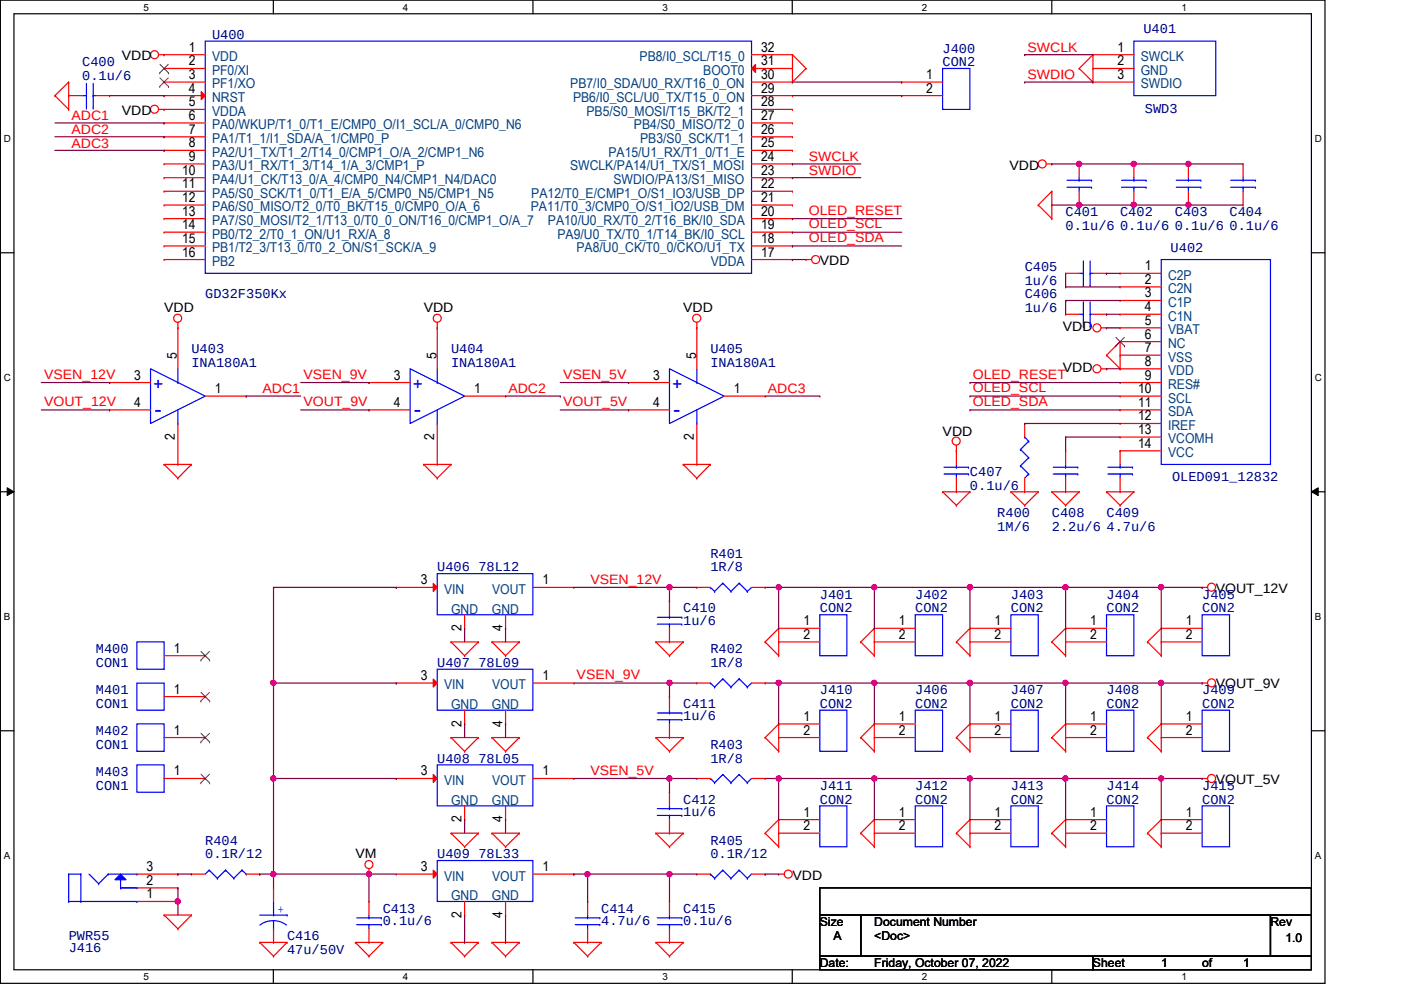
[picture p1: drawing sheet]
<svg xmlns="http://www.w3.org/2000/svg" width="297mm" height="210mm" viewBox="0 0 297 210" stroke-linecap="round" stroke-linejoin="round" font-family="sans-serif">
<defs><g id="words">
<g font-size="4.3" fill="#00f">
<text x="32.8" y="88.2">-</text>
<text x="87.8" y="88.2">-</text>
<text x="142.8" y="88.2">-</text>
</g>
<g font-size="3.7" fill="#00f">
<text x="32.5" y="82.7">+</text>
<text x="87.5" y="82.7">+</text>
<text x="142.5" y="82.7">+</text>
</g>
<g font-size="2.9">
<text x="40" y="11">1</text>
<text x="161.4" y="11">32</text>
<text x="236.9" y="11">1</text>
<text x="25.8" y="12.8">VDD</text>
<text x="40" y="13.9">2</text>
<text x="40" y="16.8">3</text>
<text x="161.4" y="16.8">30</text>
<text x="161.4" y="13.9">31</text>
<text x="196.4" y="16.8">1</text>
<text x="236.9" y="13.9">2</text>
<text x="236.9" y="16.8">3</text>
<text x="40" y="19.6">4</text>
<text x="40" y="22.6">5</text>
<text x="161.4" y="22.6">28</text>
<text x="161.4" y="19.6">29</text>
<text x="196.4" y="19.6">2</text>
<text x="25.8" y="24.4">VDD</text>
<text x="40" y="25.4">6</text>
<text x="40" y="28.4">7</text>
<text x="161.4" y="28.4">26</text>
<text x="161.4" y="25.4">27</text>
<text x="40" y="31.2">8</text>
<text x="40" y="34.1">9</text>
<text x="161.4" y="34.1">24</text>
<text x="161.4" y="31.2">25</text>
<text x="214" y="35.9">VDD</text>
<text x="38.6" y="37">10</text>
<text x="38.6" y="39.9">11</text>
<text x="161.4" y="39.9">22</text>
<text x="161.4" y="37">23</text>
<text x="38.6" y="42.8">12</text>
<text x="38.6" y="45.7">13</text>
<text x="161.4" y="45.7">20</text>
<text x="161.4" y="42.8">21</text>
<text x="38.6" y="48.6">14</text>
<text x="38.6" y="51.5">15</text>
<text x="161.4" y="51.5">18</text>
<text x="161.4" y="48.6">19</text>
<text x="38.6" y="54.4">16</text>
<text x="161.4" y="54.4">17</text>
<text x="173.8" y="56.2">VDD</text>
<text x="242.7" y="57.3">1</text>
<text x="242.7" y="60.2">2</text>
<text x="242.7" y="63.1">3</text>
<text x="242.7" y="66">4</text>
<text x="34.8" y="66.1">VDD</text>
<text x="89.8" y="66.1">VDD</text>
<text x="144.9" y="66.1">VDD</text>
<text x="225.3" y="70.1">VDD</text>
<text x="242.7" y="68.9">5</text>
<text x="242.7" y="71.8">6</text>
<text x="37.5" y="76.2" transform="rotate(-90 37.5 76.2)">5</text>
<text x="92.5" y="76.2" transform="rotate(-90 92.5 76.2)">5</text>
<text x="147.6" y="76.2" transform="rotate(-90 147.6 76.2)">5</text>
<text x="242.7" y="74.7">7</text>
<text x="242.7" y="77.6">8</text>
<text x="28.4" y="80.5">3</text>
<text x="45.5" y="83.4">1</text>
<text x="83.5" y="80.5">3</text>
<text x="100.5" y="83.4">1</text>
<text x="138.5" y="80.5">3</text>
<text x="155.6" y="83.4">1</text>
<text x="225.3" y="78.8">VDD</text>
<text x="241.3" y="83.4">10</text>
<text x="242.7" y="80.5">9</text>
<text x="28.4" y="86.3">4</text>
<text x="83.5" y="86.3">4</text>
<text x="138.5" y="86.3">4</text>
<text x="241.3" y="86.3">11</text>
<text x="241.3" y="89.2">12</text>
<text x="37.1" y="93.3" transform="rotate(-90 37.1 93.3)">2</text>
<text x="92.1" y="93.3" transform="rotate(-90 92.1 93.3)">2</text>
<text x="147.1" y="93.3" transform="rotate(-90 147.1 93.3)">2</text>
<text x="199.9" y="92.4">VDD</text>
<text x="241.3" y="92">13</text>
<text x="241.3" y="95">14</text>
<text x="89.2" y="123.9">3</text>
<text x="115" y="123.9">1</text>
<text x="257.8" y="125.7">VOUT_12V</text>
<text x="97.9" y="133.8" transform="rotate(-90 97.9 133.8)">2</text>
<text x="106.5" y="133.8" transform="rotate(-90 106.5 133.8)">4</text>
<text x="170.3" y="132.6">1</text>
<text x="170.3" y="135.5">2</text>
<text x="190.6" y="132.6">1</text>
<text x="190.6" y="135.5">2</text>
<text x="210.9" y="132.6">1</text>
<text x="210.9" y="135.5">2</text>
<text x="231.1" y="132.6">1</text>
<text x="231.1" y="135.5">2</text>
<text x="251.4" y="132.6">1</text>
<text x="251.4" y="135.5">2</text>
<text x="36.8" y="138.4">1</text>
<text x="36.8" y="147.1">1</text>
<text x="89.2" y="144.2">3</text>
<text x="115" y="144.2">1</text>
<text x="257.8" y="146">VOUT_9V</text>
<text x="36.8" y="155.7">1</text>
<text x="97.9" y="154.1" transform="rotate(-90 97.9 154.1)">2</text>
<text x="106.5" y="154.1" transform="rotate(-90 106.5 154.1)">4</text>
<text x="170.3" y="152.9">1</text>
<text x="170.3" y="155.7">2</text>
<text x="190.6" y="152.9">1</text>
<text x="190.6" y="155.7">2</text>
<text x="210.9" y="152.9">1</text>
<text x="210.9" y="155.7">2</text>
<text x="231.1" y="152.9">1</text>
<text x="231.1" y="155.7">2</text>
<text x="251.4" y="152.9">1</text>
<text x="251.4" y="155.7">2</text>
<text x="36.8" y="164.4">1</text>
<text x="89.2" y="164.4">3</text>
<text x="115" y="164.4">1</text>
<text x="257.8" y="166.2">VOUT_5V</text>
<text x="170.3" y="173.1">1</text>
<text x="190.6" y="173.1">1</text>
<text x="210.9" y="173.1">1</text>
<text x="231.1" y="173.1">1</text>
<text x="251.4" y="173.1">1</text>
<text x="97.9" y="174.3" transform="rotate(-90 97.9 174.3)">2</text>
<text x="106.5" y="174.3" transform="rotate(-90 106.5 174.3)">4</text>
<text x="170.3" y="176">2</text>
<text x="190.6" y="176">2</text>
<text x="210.9" y="176">2</text>
<text x="231.1" y="176">2</text>
<text x="251.4" y="176">2</text>
<text x="31.1" y="184.7">3</text>
<text x="75.4" y="181.9">VM</text>
<text x="89.2" y="184.7">3</text>
<text x="115" y="184.7">1</text>
<text x="31.1" y="187.6">2</text>
<text x="31.1" y="190.5">1</text>
<text x="168" y="186.5">VDD</text>
<text x="97.9" y="194.6" transform="rotate(-90 97.9 194.6)">2</text>
<text x="106.5" y="194.6" transform="rotate(-90 106.5 194.6)">4</text>
</g>
<g font-size="2.9" fill="#00007f">
<text x="45" y="8.2">U400</text>
<text x="199.9" y="11.1">J400</text>
<text x="242.4" y="7.1">U401</text>
<text x="17.4" y="14">C400</text>
<text x="17.4" y="16.9">0.1u/6</text>
<text x="199.9" y="14">CON2</text>
<text x="242.7" y="23.9">SWD3</text>
<text x="225.9" y="45.9">C401</text>
<text x="237.5" y="45.9">C402</text>
<text x="249.1" y="45.9">C403</text>
<text x="260.7" y="45.9">C404</text>
<text x="225.9" y="48.8">0.1u/6</text>
<text x="237.5" y="48.8">0.1u/6</text>
<text x="248.2" y="53.4">U402</text>
<text x="249.1" y="48.8">0.1u/6</text>
<text x="260.7" y="48.8">0.1u/6</text>
<text x="217.3" y="57.4">C405</text>
<text x="43.5" y="63.2">GD32F350Kx</text>
<text x="217.3" y="60.4">1u/6</text>
<text x="217.3" y="63.2">C406</text>
<text x="217.3" y="66.1">1u/6</text>
<text x="40.6" y="74.8">U403</text>
<text x="40.6" y="77.7">INA180A1</text>
<text x="95.6" y="74.8">U404</text>
<text x="95.6" y="77.7">INA180A1</text>
<text x="150.6" y="74.8">U405</text>
<text x="150.6" y="77.7">INA180A1</text>
<text x="205.7" y="100.9">C407</text>
<text x="205.7" y="103.8">0.1u/6</text>
<text x="248.5" y="102.1">OLED091_12832</text>
<text x="211.5" y="109.6">R400</text>
<text x="211.5" y="112.5">1M/6</text>
<text x="223" y="109.6">C408</text>
<text x="223" y="112.5">2.2u/6</text>
<text x="234.6" y="109.6">C409</text>
<text x="234.6" y="112.5">4.7u/6</text>
<text x="150.6" y="118.3">R401</text>
<text x="92.7" y="121.2">U406 78L12</text>
<text x="150.6" y="121.2">1R/8</text>
<text x="144.9" y="129.8">C410</text>
<text x="173.8" y="127">J401</text>
<text x="173.8" y="129.8">CON2</text>
<text x="194.1" y="127">J402</text>
<text x="194.1" y="129.8">CON2</text>
<text x="214.3" y="127">J403</text>
<text x="214.3" y="129.8">CON2</text>
<text x="234.6" y="127">J404</text>
<text x="234.6" y="129.8">CON2</text>
<text x="254.9" y="127">J405</text>
<text x="254.9" y="129.8">CON2</text>
<text x="144.9" y="132.5">1u/6</text>
<text x="20.3" y="138.5">M400</text>
<text x="20.3" y="141.4">CON1</text>
<text x="92.7" y="141.4">U407 78L09</text>
<text x="150.6" y="138.5">R402</text>
<text x="150.6" y="141.4">1R/8</text>
<text x="20.3" y="147.2">M401</text>
<text x="173.8" y="147.2">J410</text>
<text x="194.1" y="147.2">J406</text>
<text x="214.3" y="147.2">J407</text>
<text x="234.6" y="147.2">J408</text>
<text x="254.9" y="147.2">J409</text>
<text x="20.3" y="155.9">M402</text>
<text x="20.3" y="150.1">CON1</text>
<text x="144.9" y="150.1">C411</text>
<text x="144.9" y="152.7">1u/6</text>
<text x="173.8" y="150.1">CON2</text>
<text x="194.1" y="150.1">CON2</text>
<text x="214.3" y="150.1">CON2</text>
<text x="234.6" y="150.1">CON2</text>
<text x="254.9" y="150.1">CON2</text>
<text x="20.3" y="158.8">CON1</text>
<text x="92.7" y="161.7">U408 78L05</text>
<text x="150.6" y="158.8">R403</text>
<text x="150.6" y="161.7">1R/8</text>
<text x="20.3" y="164.6">M403</text>
<text x="20.3" y="167.5">CON1</text>
<text x="173.8" y="167.5">J411</text>
<text x="194.1" y="167.5">J412</text>
<text x="214.3" y="167.5">J413</text>
<text x="234.6" y="167.5">J414</text>
<text x="254.9" y="167.5">J415</text>
<text x="144.9" y="170.4">C412</text>
<text x="144.9" y="173">1u/6</text>
<text x="173.8" y="170.4">CON2</text>
<text x="194.1" y="170.4">CON2</text>
<text x="214.3" y="170.4">CON2</text>
<text x="234.6" y="170.4">CON2</text>
<text x="254.9" y="170.4">CON2</text>
<text x="43.5" y="179.1">R404</text>
<text x="150.6" y="179.1">R405</text>
<text x="43.5" y="181.9">0.1R/12</text>
<text x="92.7" y="181.9">U409 78L33</text>
<text x="150.6" y="181.9">0.1R/12</text>
<text x="81.1" y="193.5">C413</text>
<text x="81.1" y="196.2">0.1u/6</text>
<text x="127.5" y="193.5">C414</text>
<text x="127.5" y="196.2">4.7u/6</text>
<text x="144.9" y="193.5">C415</text>
<text x="144.9" y="196.2">0.1u/6</text>
<text x="14.6" y="201.9">J416</text>
<text x="14.6" y="199.3">PWR55</text>
<text x="60.9" y="199.3">C416</text>
<text x="60.9" y="202.2">47u/50V</text>
</g>
<g font-size="2.9" fill="#f00">
<text x="217.8" y="11">SWCLK</text>
<text x="217.8" y="16.8">SWDIO</text>
<text x="15.2" y="25.5">ADC1</text>
<text x="15.2" y="28.4">ADC2</text>
<text x="15.2" y="31.3">ADC3</text>
<text x="171.5" y="34.2">SWCLK</text>
<text x="171.5" y="37.1">SWDIO</text>
<text x="171.5" y="45.6">OLED_RESET</text>
<text x="171.5" y="48.4">OLED_SCL</text>
<text x="171.5" y="51.4">OLED_SDA</text>
<text x="9.4" y="80.3">VSEN_12V</text>
<text x="55.7" y="83.4">ADC1</text>
<text x="64.3" y="80.3">VSEN_9V</text>
<text x="107.8" y="83.4">ADC2</text>
<text x="119.4" y="80.3">VSEN_5V</text>
<text x="162.8" y="83.4">ADC3</text>
<text x="206.2" y="83.2">OLED_SCL</text>
<text x="206.2" y="80.3">OLED_RESET</text>
<text x="9.4" y="86.1">VOUT_12V</text>
<text x="64.3" y="86.1">VOUT_9V</text>
<text x="119.4" y="86.1">VOUT_5V</text>
<text x="206.2" y="86.1">OLED_SDA</text>
<text x="125.2" y="123.7">VSEN_12V</text>
<text x="122.3" y="144">VSEN_9V</text>
<text x="125.2" y="164.3">VSEN_5V</text>
</g>
<g font-size="2.9" fill="#003f7f">
<text x="45" y="13">VDD</text>
<text x="45" y="15.9">PF0/XI</text>
<text x="135.6" y="13">PB8/I0_SCL/T15_0</text>
<text x="149.1" y="15.9">BOOT0</text>
<text x="241.8" y="13">SWCLK</text>
<text x="241.8" y="15.9">GND</text>
<text x="45" y="18.8">PF1/XO</text>
<text x="45" y="21.6">NRST</text>
<text x="120.9" y="18.8">PB7/I0_SDA/U0_RX/T16_0_ON</text>
<text x="121.5" y="21.6">PB6/I0_SCL/U0_TX/T15_0_ON</text>
<text x="241.8" y="18.8">SWDIO</text>
<text x="45" y="24.6">VDDA</text>
<text x="45" y="27.4">PA0/WKUP/T1_0/T1_E/CMP0_O/I1_SCL/A_0/CMP0_N6</text>
<text x="124.3" y="24.6">PB5/S0_MOSI/T15_BK/T2_1</text>
<text x="134.4" y="27.4">PB4/S0_MISO/T2_0</text>
<text x="45" y="30.4">PA1/T1_1/I1_SDA/A_1/CMP0_P</text>
<text x="45" y="33.2">PA2/U1_TX/T1_2/T14_0/CMP1_O/A_2/CMP1_N6</text>
<text x="129" y="33.2">PA15/U1_RX/T1_0/T1_E</text>
<text x="135.7" y="30.4">PB3/S0_SCK/T1_1</text>
<text x="45" y="36.1">PA3/U1_RX/T1_3/T14_1/A_3/CMP1_P</text>
<text x="45" y="39">PA4/U1_CK/T13_0/A_4/CMP0_N4/CMP1_N4/DAC0</text>
<text x="45" y="41.9">PA5/S0_SCK/T1_0/T1_E/A_5/CMP0_N5/CMP1_N5</text>
<text x="112.6" y="41.9">PA12/T0_E/CMP1_O/S1_IO3/USB_DP</text>
<text x="120.9" y="36.1">SWCLK/PA14/U1_TX/S1_MOSI</text>
<text x="130" y="39">SWDIO/PA13/S1_MISO</text>
<text x="45" y="44.8">PA6/S0_MISO/T2_0/T0_BK/T15_0/CMP0_O/A_6</text>
<text x="45" y="47.7">PA7/S0_MOSI/T2_1/T13_0/T0_0_ON/T16_0/CMP1_O/A_7</text>
<text x="112.5" y="44.8">PA11/T0_3/CMP0_O/S1_IO2/USB_DM</text>
<text x="116.2" y="47.7">PA10/U0_RX/T0_2/T16_BK/I0_SDA</text>
<text x="45" y="50.6">PB0/T2_2/T0_1_ON/U1_RX/A_8</text>
<text x="45" y="53.5">PB1/T2_3/T13_0/T0_2_ON/S1_SCK/A_9</text>
<text x="118.2" y="50.6">PA9/U0_TX/T0_1/T14_BK/I0_SCL</text>
<text x="122.2" y="53.5">PA8/U0_CK/T0_0/CKO/U1_TX</text>
<text x="45" y="56.4">PB2</text>
<text x="150.7" y="56.4">VDDA</text>
<text x="247.6" y="59.3">C2P</text>
<text x="247.6" y="62.2">C2N</text>
<text x="247.6" y="65.1">C1P</text>
<text x="247.6" y="68">C1N</text>
<text x="247.6" y="70.9">VBAT</text>
<text x="247.6" y="73.8">NC</text>
<text x="247.6" y="76.7">VSS</text>
<text x="247.6" y="79.5">VDD</text>
<text x="247.6" y="82.5">RES#</text>
<text x="247.6" y="85.3">SCL</text>
<text x="247.6" y="88.3">SDA</text>
<text x="247.6" y="91.1">IREF</text>
<text x="247.6" y="94">VCOMH</text>
<text x="247.6" y="96.9">VCC</text>
<text x="94.1" y="125.9">VIN</text>
<text x="104.3" y="125.9">VOUT</text>
<text x="95.6" y="130.1">GND</text>
<text x="104.3" y="130.1">GND</text>
<text x="94.1" y="146.2">VIN</text>
<text x="104.3" y="146.2">VOUT</text>
<text x="95.6" y="150.4">GND</text>
<text x="104.3" y="150.4">GND</text>
<text x="94.1" y="166.4">VIN</text>
<text x="104.3" y="166.4">VOUT</text>
<text x="95.6" y="170.6">GND</text>
<text x="104.3" y="170.6">GND</text>
<text x="94.1" y="186.7">VIN</text>
<text x="95.6" y="190.9">GND</text>
<text x="104.3" y="190.9">GND</text>
<text x="104.3" y="186.7">VOUT</text>
</g>
<text font-size="2.6" fill="#00f" x="58.8" y="193.5">+</text>
<g font-size="2.6">
<text x="173.8" y="196.3">Size</text>
<text x="185.4" y="196.3">Document Number</text>
<text x="269.4" y="196.3">Rev</text>
<text x="176.7" y="199.3">A</text>
<text x="185.4" y="199.3">&lt;Doc&gt;</text>
<text x="272.5" y="199.8">1.0</text>
<text x="173.8" y="205.1">Date:</text>
<text x="185.4" y="205.1">Friday, October 07, 2022</text>
<text x="231.7" y="205.1">Sheet</text>
<text x="246.2" y="205.1">1</text>
<text x="254.9" y="205.1">of</text>
<text x="263.6" y="205.1">1</text>
</g>
<g font-size="2.1">
<text x="30.4" y="2.2">5</text>
<text x="85.4" y="2.2">4</text>
<text x="140.5" y="2.2">3</text>
<text x="195.4" y="2.2">2</text>
<text x="250.5" y="2.2">1</text>
<text x=".8" y="30.1">D</text>
<text x="278.8" y="30.1">D</text>
<text x=".8" y="80.8">C</text>
<text x="278.8" y="80.8">C</text>
<text x=".8" y="131.5">B</text>
<text x="278.8" y="131.5">B</text>
<text x=".8" y="182.2">A</text>
<text x="278.8" y="182.2">A</text>
<text x="30.4" y="207.8">5</text>
<text x="85.4" y="207.8">4</text>
<text x="140.5" y="207.8">3</text>
<text x="195.4" y="207.8">2</text>
<text x="250.5" y="207.8">1</text>
</g>
</g></defs>
<path d="M.1 0h280.8v208.5h-280.8zM3 2.9h275v202.7h-275z" fill="none" stroke="#000" stroke-width=".25"/>
<g fill="#fff">
<path d="M30.4 .3h1.2v2.4h-1.2z"/>
<path d="M30.4 205.9h1.2v2.3h-1.2z"/>
</g>
<path d="M58 0v2.9M58 205.6v2.9" fill="none" stroke="#000" stroke-width=".25"/>
<g fill="#fff">
<path d="M85.4 .3h1.2v2.4h-1.2z"/>
<path d="M85.4 205.9h1.2v2.3h-1.2z"/>
</g>
<path d="M113 0v2.9M113 205.6v2.9" fill="none" stroke="#000" stroke-width=".25"/>
<g fill="#fff">
<path d="M140.5 .3h1.1v2.4h-1.1z"/>
<path d="M140.5 205.9h1.1v2.3h-1.1z"/>
</g>
<path d="M168 0v2.9M168 205.6v2.9" fill="none" stroke="#000" stroke-width=".25"/>
<g fill="#fff">
<path d="M195.4 .3h1.2v2.4h-1.2z"/>
<path d="M195.4 205.9h1.2v2.3h-1.2z"/>
</g>
<path d="M223 0v2.9M223 205.6v2.9" fill="none" stroke="#000" stroke-width=".25"/>
<g fill="#fff">
<path d="M250.5 .3h1.1v2.4h-1.1z"/>
<path d="M250.5 205.9h1.1v2.3h-1.1z"/>
<path d="M.8 28.2h1.5v2.4h-1.5z"/>
<path d="M278.8 28.2h1.4v2.4h-1.4z"/>
<path d="M.8 78.9h1.5v2.3h-1.5z"/>
<path d="M278.8 78.9h1.4v2.3h-1.4z"/>
</g>
<path d="M.1 53.6h2.9M278 53.6h2.9" fill="none" stroke="#000" stroke-width=".25"/>
<g fill="#fff">
<path d="M.8 129.6h1.4v2.3h-1.4z"/>
<path d="M278.8 129.6h1.3v2.3h-1.3z"/>
</g>
<path d="M.1 104.3h2.9M278 104.3h2.9" fill="none" stroke="#000" stroke-width=".25"/>
<path d="M1.5 103.4l1.5 .9-1.5 .8zM278 104.3l1.5-.9v1.7z" fill="#000"/>
<path d="M1.5 103.4l1.5 .9-1.5 .8zM278 104.3l1.5-.9v1.7z" fill="none" stroke="#000" stroke-width=".21"/>
<g fill="#fff">
<path d="M.8 180.3h1.4v2.3h-1.4z"/>
<path d="M278.8 180.3h1.3v2.3h-1.3z"/>
</g>
<path d="M.1 154.9h2.9M278 154.9h2.9M173.8 188.3h104.2v5.7h-104.2zM173.8 194h8.7v8.7h-8.7zM182.5 194h86.9v8.7h-86.9zM269.4 194h8.6v8.7h-8.6zM173.8 202.7h57.9v2.9h-57.9zM231.7 202.7h46.3v2.9h-46.3z" fill="none" stroke="#000" stroke-width=".25"/>
<g fill="none" stroke="#f00" stroke-width=".25">
<path d="M14.6 17.4h.1M14.6 17.4v5.8M14.6 17.4l-3 2.9M33.7 11.6h9.8M34.8 11.6h.1M34.8 14.5h.1M34.8 17.4h.1M34.8 14.5h8.7M34.8 17.4h8.7M168 11.6h.1M168 17.4h.1M168 11.6v5.8"/>
<path d="M168 11.6l2.9 2.9M170.9 14.5h.1M170.9 14.5l-2.9 2.9M228.8 14.5h.1M228.8 14.5l2.9 2.9M231.7 17.4h.1M231.7 11.6h.1M231.7 11.6v5.8M231.7 11.6l-2.9 2.9M11.6 20.3h.1M11.6 20.3l3 2.9M14.6 23.2h.1"/>
<path d="M33.7 23.2h1.1M34.8 23.2h.1M221.9 34.8h1.1M223 34.8h.1M170.9 55h.1M170.9 55h1.2M220.1 43.5h.1M220.1 43.5l2.9 2.9M223 46.4h.1M223 40.6h.1M223 40.6v5.8M223 40.6l-2.9 2.9"/>
<path d="M37.7 69.5h.1M37.7 68.4v1.1M92.7 69.5h.1M92.7 68.4v1.1M147.7 69.5h.1M147.7 68.4v1.1M233.5 78.2h1.1M233.5 69.5h1.1M234.6 78.2h.1M234.6 69.5h.1M234.6 75.3h.1M234.6 75.3l2.9 2.9"/>
<path d="M237.5 72.4h.1M237.5 78.2h.1M237.5 72.4v5.8M237.5 72.4l-2.9 2.9M34.8 98.5h.1M34.8 98.5h5.8M34.8 98.5l2.9 2.9M40.6 98.5h.1M40.6 98.5l-2.9 2.9M89.8 98.5h.1M89.8 98.5h5.8M89.8 98.5l2.9 2.9"/>
<path d="M95.6 98.5h.1M95.6 98.5l-2.9 2.9M144.9 98.5h.1M144.9 98.5h5.7M144.9 98.5l2.8 2.9M150.6 98.5h.1M150.6 98.5l-2.9 2.9M202.8 95.6h.1M202.8 94.4v1.2M37.7 101.4h.1M92.7 101.4h.1M147.7 101.4h.1"/>
<path d="M199.9 104.3h.1M199.9 104.3h5.8M199.9 104.3l2.9 2.8M202.8 107.1h.1M205.7 104.3h.1M205.7 104.3l-2.9 2.8M214.3 104.3h.1M214.3 104.3h5.8M214.3 104.3l3 2.8M217.3 107.1h.1M220.1 104.3h.1M220.1 104.3l-2.8 2.8"/>
<path d="M223 104.3h.1M223 104.3h5.8M223 104.3l2.9 2.8M225.9 107.1h.1M228.8 104.3h.1M228.8 104.3l-2.9 2.8M234.6 104.3h.1M234.6 104.3h5.8M234.6 104.3l2.9 2.8M237.5 107.1h.1M240.4 104.3h.1M240.4 104.3l-2.9 2.8"/>
<path d="M95.6 136.1h.1M95.6 136.1h5.8M95.6 136.1l2.9 2.9M98.5 139h.1M101.4 136.1h.1M101.4 136.1l-2.9 2.9M104.3 136.1h.1M104.3 136.1h5.8M104.3 136.1l2.9 2.9M107.2 139h.1M110.1 136.1h.1M110.1 136.1l-2.9 2.9"/>
<path d="M139.1 136.1h.1M139.1 136.1h5.8M139.1 136.1l2.8 2.9M141.9 139h.1M144.9 136.1h.1M144.9 136.1l-3 2.9M162.2 136.1h.1M162.2 136.1l2.9 2.9M165.1 139h.1M165.1 133.2h.1M165.1 133.2v5.8M165.1 133.2l-2.9 2.9"/>
<path d="M182.5 136.1h.1M182.5 136.1l2.9 2.9M185.4 139h.1M185.4 133.2h.1M185.4 133.2v5.8M185.4 133.2l-2.9 2.9M202.8 136.1h.1M202.8 136.1l2.9 2.9M205.7 139h.1M205.7 133.2h.1M205.7 133.2v5.8M205.7 133.2l-2.9 2.9"/>
<path d="M223 136.1h.1M223 136.1l2.9 2.9M225.9 139h.1M225.9 133.2h.1M225.9 136.1h.1M225.9 136.1h8.7M225.9 133.2v5.8M225.9 133.2l-2.9 2.9M225.9 133.2h8.7M243.3 136.1h.1M243.3 136.1l2.9 2.9M246.2 139h.1"/>
<path d="M246.2 133.2h.1M246.2 133.2v5.8M246.2 133.2l-2.9 2.9M254.9 124.5h.1M254.9 124.5h1.1M95.6 156.4h.1M95.6 156.4h5.8M95.6 156.4l2.9 2.9M98.5 159.3h.1M101.4 156.4h.1M101.4 156.4l-2.9 2.9M104.3 156.4h.1"/>
<path d="M104.3 156.4h5.8M104.3 156.4l2.9 2.9M107.2 159.3h.1M110.1 156.4h.1M110.1 156.4l-2.9 2.9M139.1 156.4h.1M139.1 156.4h5.8M139.1 156.4l2.8 2.9M141.9 159.3h.1M144.9 156.4h.1M144.9 156.4l-3 2.9M162.2 156.4h.1"/>
<path d="M162.2 156.4l2.9 2.9M165.1 159.3h.1M165.1 153.5h.1M165.1 153.5v5.8M165.1 153.5l-2.9 2.9M182.5 156.4h.1M182.5 156.4l2.9 2.9M185.4 159.3h.1M185.4 153.5h.1M185.4 153.5v5.8M185.4 153.5l-2.9 2.9M202.8 156.4h.1"/>
<path d="M202.8 156.4l2.9 2.9M205.7 159.3h.1M205.7 153.5h.1M205.7 153.5v5.8M205.7 153.5l-2.9 2.9M223 156.4h.1M223 156.4l2.9 2.9M225.9 159.3h.1M225.9 153.5h.1M225.9 153.5v5.8M225.9 153.5l-2.9 2.9M243.3 156.4h.1"/>
<path d="M243.3 156.4l2.9 2.9M246.2 159.3h.1M246.2 153.5h.1M246.2 153.5v5.8M246.2 153.5l-2.9 2.9M254.9 144.8h.1M254.9 144.8h1.1M95.6 176.7h.1M95.6 176.7h5.8M95.6 176.7l2.9 2.8M98.5 179.5h.1M101.4 176.7h.1"/>
<path d="M101.4 176.7l-2.9 2.8M104.3 176.7h.1M104.3 176.7h5.8M104.3 176.7l2.9 2.8M107.2 179.5h.1M110.1 176.7h.1M110.1 176.7l-2.9 2.8M139.1 176.7h.1M139.1 176.7h5.8M139.1 176.7l2.8 2.8M141.9 179.5h.1M144.9 176.7h.1"/>
<path d="M144.9 176.7l-3 2.8M162.2 176.7h.1M162.2 176.7l2.9 2.8M165.1 179.5h.1M165.1 173.8h.1M165.1 173.8v5.7M165.1 173.8l-2.9 2.9M182.5 176.7h.1M182.5 176.7l2.9 2.8M185.4 179.5h.1M185.4 173.8h.1M185.4 173.8v5.7"/>
<path d="M185.4 173.8l-2.9 2.9M202.8 176.7h.1M202.8 176.7l2.9 2.8M205.7 179.5h.1M205.7 173.8h.1M205.7 173.8v5.7M205.7 173.8l-2.9 2.9M223 176.7h.1M223 176.7l2.9 2.8M225.9 179.5h.1M225.9 173.8h.1M225.9 173.8v5.7"/>
<path d="M225.9 173.8l-2.9 2.9M243.3 176.7h.1M243.3 176.7l2.9 2.8M246.2 179.5h.1M246.2 173.8h.1M246.2 173.8v5.7M246.2 173.8l-2.9 2.9M254.9 165.1h.1M254.9 165.1h1.1M34.8 194h.1M34.8 194h5.8M34.8 194l2.9 2.9"/>
<path d="M37.7 196.9h.1M40.6 194h.1M40.6 194l-2.9 2.9M55.1 199.8h.1M55.1 199.8h5.8M55.1 199.8l2.9 2.9M60.9 199.8h.1M60.9 199.8l-2.9 2.9M75.3 199.8h.1M75.3 199.8h5.8M75.3 199.8l2.9 2.9M78.2 185.3h.1"/>
<path d="M78.2 184.2v1.1M81.1 199.8h.1M81.1 199.8l-2.9 2.9M95.6 199.8h.1M95.6 199.8h5.8M95.6 199.8l2.9 2.9M101.4 199.8h.1M101.4 199.8l-2.9 2.9M104.3 199.8h.1M104.3 199.8h5.8M104.3 199.8l2.9 2.9M110.1 199.8h.1"/>
<path d="M110.1 199.8l-2.9 2.9M121.7 199.8h.1M121.7 199.8h5.8M121.7 199.8l2.9 2.9M127.5 199.8h.1M127.5 199.8l-2.9 2.9M139.1 199.8h.1M139.1 199.8h5.8M139.1 199.8l2.8 2.9M144.9 199.8h.1M144.9 199.8l-3 2.9M165.1 185.3h.1"/>
<path d="M165.1 185.3h1.2M58 202.7h.1M78.2 202.7h.1M98.5 202.7h.1M107.2 202.7h.1M124.6 202.7h.1M141.9 202.7h.1"/>
<circle cx="32.8" cy="11.6" r=".85"/>
<circle cx="32.8" cy="23.2" r=".85"/>
<circle cx="221" cy="34.8" r=".85"/>
<circle cx="172.9" cy="55" r=".85"/>
<circle cx="37.7" cy="67.5" r=".85"/>
<circle cx="92.7" cy="67.5" r=".85"/>
<circle cx="147.7" cy="67.5" r=".86"/>
<circle cx="232.6" cy="69.5" r=".85"/>
<circle cx="232.6" cy="78.2" r=".85"/>
<circle cx="202.7" cy="93.5" r=".85"/>
<circle cx="256.9" cy="124.5" r=".85"/>
<circle cx="256.9" cy="144.8" r=".85"/>
<circle cx="256.9" cy="165.1" r=".85"/>
<circle cx="78.2" cy="183.3" r=".85"/>
<circle cx="167.1" cy="185.3" r=".85"/>
</g>
<path d="M43.5 8.7h115.8v49.3h-115.8zM234.6 130.3h5.8v8.7h-5.8z" fill="none" stroke="#00f" stroke-width=".25"/>
<path d="M33.9 15.5h.1M33.9 18.3h.1M33.9 13.6l1.8 1.9M33.9 16.5l1.8 1.8M35.7 13.6l-1.8 1.9M35.7 16.5l-1.8 1.8M35.7 15.5h.1M35.7 18.3h.1" fill="none" stroke="#7f3f00" stroke-width=".21"/>
<path d="M42.7 19.4l.8 .9-.8 .8z" fill="#f00"/>
<g fill="none" stroke="#f00" stroke-width=".25">
<path d="M42.7 19.4l.8 .9-.8 .8zM159.3 17.4h8.7M168 17.4h.1M34.8 20.3h.1M34.8 23.2h.1M34.8 26.1h.1M34.8 29h.1M34.8 31.9h.1M34.8 34.8h.1M34.8 37.7h.1M34.8 20.3h8.7M34.8 23.2h8.7"/>
<path d="M34.8 26.1h8.7M34.8 29h8.7M34.8 31.9h8.7M34.8 34.8h8.7M34.8 37.7h8.7M159.3 20.3h8.7M159.3 23.2h8.7M159.3 26.1h8.7M159.3 29h8.7M159.3 31.9h8.7M159.3 34.8h8.7M159.3 37.7h8.7"/>
<path d="M168 37.7h.1M168 34.8h.1M168 31.9h.1M168 29h.1M168 26.1h.1M168 23.2h.1M168 20.3h.1M34.8 40.6h.1M34.8 43.5h.1M34.8 46.4h.1M34.8 49.2h.1M34.8 52.2h.1"/>
<path d="M34.8 55h.1M34.8 40.6h8.7M34.8 43.5h8.7M34.8 46.4h8.7M34.8 49.2h8.7M34.8 52.2h8.7M34.8 55h8.7M159.3 40.6h8.7M159.3 43.5h8.7M159.3 46.4h8.7M159.3 49.2h8.7M159.3 52.2h8.7"/>
<path d="M159.3 55h8.7M168 55h.1M168 52.2h.1M168 49.2h.1M168 46.4h.1M168 43.5h.1M168 40.6h.1"/>
</g>
<path d="M159.3 14.5l.9-.8v1.7z" fill="#f00"/>
<path d="M159.3 14.5l.9-.8v1.7zM159.3 14.5h8.7M159.3 11.6h8.7M168 14.5h.1M168 11.6h.1M225.9 173.8h.1M225.9 176.7h.1M225.9 173.8h8.7M225.9 176.7h8.7" fill="none" stroke="#f00" stroke-width=".25"/>
<path d="M234.6 170.9h5.8v8.6h-5.8zM92.7 182.5h20.3v8.6h-20.3z" fill="none" stroke="#00f" stroke-width=".25"/>
<path d="M91.9 184.5l.8 .8-.8 .9z" fill="#f00"/>
<g fill="none" stroke="#f00" stroke-width=".25">
<path d="M191.2 17.4h.1M191.2 17.4h8.7M191.2 20.3h.1M191.2 20.3h8.7M252 34.8h.1M252 34.8v2.9M263.6 34.8h.1M263.6 34.8v2.9M225.9 58h.1M225.9 58h2.9M231.7 58h2.9M234.6 58h.1"/>
<path d="M252 43.5h.1M252 40.6v2.9M263.6 43.5h.1M263.6 40.6v2.9M202.8 95.6h.1M202.8 95.6v2.9M217.3 89.8h.1M217.3 89.8v2.9M237.5 95.6h.1M237.5 95.6v2.9M202.8 104.3h.1M202.8 101.4v2.9"/>
<path d="M217.3 104.3h.1M217.3 101.4v2.9M237.5 104.3h.1M237.5 101.4v2.9M141.9 127.4h.1M141.9 136.1h.1M141.9 127.4v2.9M141.9 133.2v2.9M165.1 133.2h.1M165.1 136.1h.1M165.1 133.2h8.7M165.1 136.1h8.7"/>
<path d="M185.4 133.2h.1M185.4 136.1h.1M185.4 133.2h8.7M185.4 136.1h8.7M205.7 133.2h.1M205.7 136.1h.1M205.7 133.2h8.6M205.7 136.1h8.6M147.7 144.8h.1M147.7 144.8h2.9M159.3 144.8h2.9M162.2 144.8h.1"/>
<path d="M165.1 153.5h.1M165.1 156.4h.1M165.1 153.5h8.7M165.1 156.4h8.7M185.4 153.5h.1M185.4 156.4h.1M185.4 153.5h8.7M185.4 156.4h8.7M141.9 168h.1M141.9 176.7h.1M141.9 168v2.9M141.9 173.8v2.9"/>
<path d="M165.1 173.8h.1M165.1 176.7h.1M165.1 173.8h8.7M165.1 176.7h8.7M58 188.3h.1M58 199.8h.1M58 188.3v2.8M58 196.9v2.9M84 185.3h.1M84 185.3h8.7M91.9 184.5l.8 .8-.8 .9zM98.5 194h.1"/>
<path d="M98.5 191.1v2.9M107.2 194h.1M107.2 191.1v2.9M113 185.3h8.7M121.7 185.3h.1M141.9 191.1h.1M141.9 199.8h.1M141.9 191.1v2.9M141.9 196.9v2.9"/>
</g>
<g fill="none" stroke="#00f" stroke-width=".25">
<path d="M199.9 14.5h5.8v8.7h-5.8zM249.4 39.7h5.2M249.4 38.2h5.2M252 38.2h.1M252 39.7h.1M252 37.7v.5M252 39.7v.9M254.6 39.7h.1M254.6 38.2h.1M260.9 39.7h5.3M260.9 38.2h5.3M263.6 38.2h.1"/>
<path d="M263.6 39.7h.1M263.6 37.7v.5M263.6 39.7v.9M266.2 39.7h.1M266.2 38.2h.1M228.8 58h.9M229.7 58h.1M229.7 55.3v5.2M231.1 58h.1M231.1 58h.6M231.1 55.3v5.2M229.7 60.5h.1"/>
<path d="M231.1 60.5h.1M200.1 99.1h5.3M202.8 99.1h.1M202.8 98.5v.6M205.4 99.1h.1M216.4 98.8h.1M216.4 95.3h.1M216.4 98.8l1.7 1.7M216.4 95.3l1.7 1.7M217.3 92.7h.1M217.3 92.7l.8 .9M218.1 97h.1"/>
<path d="M218.1 93.6h.1M218.1 97l-1.7 1.8M218.1 93.6l-1.7 1.7M234.9 99.1h5.2M237.5 99.1h.1M237.5 98.5v.6M240.1 99.1h.1M200.1 100.5h5.3M202.8 100.5h.1M202.8 100.5v.9M205.4 100.5h.1M218.1 100.5h.1"/>
<path d="M218.1 100.5l-.8 .9M234.9 100.5h5.2M237.5 100.5h.1M237.5 100.5v.9M240.1 100.5h.1M139.4 132.3h5.2M139.4 130.9h5.2M141.9 130.9h.1M141.9 132.3h.1M141.9 130.3v.6M141.9 132.3v.9M144.6 132.3h.1"/>
<path d="M144.6 130.9h.1M173.8 130.3h5.8v8.7h-5.8zM194.1 130.3h5.8v8.7h-5.8zM214.3 130.3h5.8v8.7h-5.8zM150.6 144.8h.1M150.6 144.8l.9 .9M151.5 145.7h.1M153.2 143.9h.1M153.2 143.9l1.8 1.8M153.2 143.9l-1.7 1.8M155 145.7h.1M156.7 143.9h.1"/>
<path d="M156.7 143.9l1.8 1.8M156.7 143.9l-1.7 1.8M158.5 145.7h.1M159.3 144.8l-.8 .9M173.8 150.6h5.8v8.7h-5.8zM194.1 150.6h5.8v8.7h-5.8zM139.4 172.9h5.2M139.4 171.4h5.2M141.9 171.4h.1M141.9 172.9h.1M141.9 170.9v.5M141.9 172.9v.9"/>
<path d="M144.6 172.9h.1M144.6 171.4h.1M173.8 170.9h5.8v8.6h-5.8zM55.1 194h5.8M58 196.9h.1M58 194h.1M58 195.2l1.4 .2 1.3 .7M58 195.2l-1.5 .2-1.4 .7M58 191.1v2.9M58 195.2v1.7M60.9 194h.1M139.4 196h5.2"/>
<path d="M139.4 194.6h5.2M141.9 194.6h.1M141.9 196h.1M141.9 194v.6M141.9 196v.9M144.6 196h.1M144.6 194.6h.1"/>
</g>
<path d="M24.4 186.5l1.2-1.2 1.1 1.2z" fill="#00f"/>
<g fill="none" stroke="#00f" stroke-width=".25">
<path d="M226.2 39.7h5.2M226.2 38.2h5.2M228.8 38.2h.1M228.8 39.7h.1M228.8 37.7v.5M228.8 39.7v.9M231.4 39.7h.1M231.4 38.2h.1M31.9 78.2l11.6 5.8-11.6 5.8zM37.7 78.2v2.9M141.9 78.2l11.6 5.8-11.6 5.8zM147.7 78.2v2.9"/>
<path d="M228.8 66.6h.9M229.7 69.2h.1M229.7 66.6h.1M229.7 64v5.2M231.1 66.6h.1M231.1 69.2h.1M231.1 66.6h.6M231.1 64v5.2M37.7 81.1h.1M37.7 89.8h.1M37.7 86.9v2.9M147.7 81.1h.1"/>
<path d="M147.7 89.8h.1M147.7 86.9v2.9M150.6 124.5h.1M150.6 124.5l.9 .9M151.5 125.4h.1M153.2 123.7h.1M153.2 123.7l1.8 1.7M153.2 123.7l-1.7 1.7M155 125.4h.1M156.7 123.7h.1M156.7 123.7l1.8 1.7M156.7 123.7l-1.7 1.7"/>
<path d="M158.5 125.4h.1M159.3 124.5l-.8 .9M29 153.5h5.8v5.8h-5.8zM139.4 152.6h5.2M139.4 151.2h5.2M141.9 151.2h.1M141.9 152.6h.1M141.9 150.6v.6M141.9 152.6v.9M144.6 152.6h.1M144.6 151.2h.1M214.3 150.6h5.8v8.7h-5.8z"/>
<path d="M92.7 162.2h20.3v8.7h-20.3zM194.1 170.9h5.8v8.6h-5.8zM14.6 191.1h.1M14.6 185.3h.1M14.6 185.3h2.5M14.6 191.1h14.4M14.6 185.3v5.8M17.1 185.3h.1M17.1 191.1h.1M17.1 185.3v5.8M18.9 185.3l2 2.1M20.9 187.4h.1"/>
<path d="M22.9 185.3h.1M22.9 185.3h6.1M22.9 185.3l-2 2.1M24.4 186.5l1.2-1.2 1.1 1.2zM25.6 188.3h.1M25.6 188.3h3.4M25.6 186.5v1.8M29 185.3h.1M29 188.3h.1M29 191.1h.1M44.4 184.5h.1M44.4 184.5l-.9 .8"/>
<path d="M44.4 184.5l1.7 1.7M46.1 186.2h.1M47.8 184.5h.1M47.8 184.5l-1.7 1.7M47.8 184.5l1.8 1.7M49.6 186.2h.1M51.3 184.5h.1M51.3 184.5l-1.7 1.7M51.3 184.5l.9 .8M52.2 185.3h.1M122 196h5.2M122 194.6h5.2"/>
<path d="M124.6 194.6h.1M124.6 196h.1M124.6 194v.6M124.6 196v.9M127.2 196h.1M127.2 194.6h.1"/>
</g>
<g fill="none" stroke="#f00" stroke-width=".25">
<path d="M228.8 34.8h.1M228.8 34.8v2.9M228.8 43.5h.1M228.8 40.6v2.9M37.7 69.5h.1M37.7 69.5v8.7M147.7 69.5h.1M147.7 69.5v8.7M225.9 66.6h.1M225.9 66.6h2.9M231.7 66.6h2.9M234.6 66.6h.1"/>
<path d="M23.2 81.1h.1M23.2 86.9h.1M23.2 81.1h8.7M23.2 86.9h8.7M37.7 98.5h.1M37.7 89.8v8.7M43.5 84h8.7M52.2 84h.1M133.3 81.1h.1M133.3 86.9h.1M133.3 81.1h8.6M133.3 86.9h8.6"/>
<path d="M147.7 98.5h.1M147.7 89.8v8.7M153.5 84h8.7M162.2 84h.1M147.7 124.5h.1M147.7 124.5h2.9M159.3 124.5h2.9M162.2 124.5h.1M34.8 156.4h8.7M43.5 156.4h.1M141.9 147.7h.1M141.9 156.4h.1"/>
<path d="M141.9 147.7v2.9M141.9 153.5v2.9M205.7 153.5h.1M205.7 156.4h.1M205.7 156.4h8.6M205.7 153.5h8.6M185.4 173.8h.1M185.4 176.7h.1M185.4 173.8h8.7M185.4 176.7h8.7M29 185.3h8.7M29 188.3h8.7"/>
<path d="M29 191.1h8.7M37.7 185.3h.1M37.7 188.3h.1M37.7 191.1h.1M40.6 185.3h.1M40.6 185.3h2.9M52.2 185.3h2.9M55.1 185.3h.1M124.6 191.1h.1M124.6 199.8h.1M124.6 191.1v2.9M124.6 196.9v2.9"/>
</g>
<path d="M42.6 157.3h.1M42.6 155.5l1.8 1.8M44.4 155.5l-1.8 1.8M44.4 157.3h.1" fill="none" stroke="#7f3f00" stroke-width=".21"/>
<path d="M91.9 164.2l.8 .9-.8 .8z" fill="#f00"/>
<g fill="none" stroke="#f00" stroke-width=".25">
<path d="M240.4 34.8h.1M240.4 34.8v2.9M237.5 58h.1M237.5 58h8.7M240.4 43.5h.1M240.4 40.6v2.9M237.5 60.8h.1M237.5 63.7h.1M237.5 66.6h.1M237.5 69.5h.1M237.5 72.4h.1M237.5 75.3h.1"/>
<path d="M237.5 78.2h.1M237.5 60.8h8.7M237.5 63.7h8.7M237.5 66.6h8.7M237.5 69.5h8.7M237.5 72.4h8.7M237.5 75.3h8.7M237.5 78.2h8.7M225.9 95.6h.1M225.9 95.6v2.9M237.5 81.1h.1M237.5 84h.1"/>
<path d="M237.5 86.9h.1M237.5 89.8h.1M237.5 92.7h.1M237.5 95.6h.1M237.5 81.1h8.7M237.5 84h8.7M237.5 86.9h8.7M237.5 89.8h8.7M237.5 92.7h8.7M237.5 95.6h8.7M225.9 104.3h.1M225.9 101.4v2.9"/>
<path d="M34.8 139h8.7M43.5 139h.1M246.2 133.2h.1M246.2 136.1h.1M246.2 133.2h8.7M246.2 136.1h8.7M225.9 153.5h.1M225.9 156.4h.1M225.9 153.5h8.7M225.9 156.4h8.7M246.2 153.5h.1M246.2 156.4h.1"/>
<path d="M246.2 153.5h8.7M246.2 156.4h8.7M84 165.1h.1M84 165.1h8.7M91.9 164.2l.8 .9-.8 .8zM98.5 173.8h.1M98.5 170.9v2.9M107.2 173.8h.1M107.2 170.9v2.9M113 165.1h8.7M121.7 165.1h.1M147.7 165.1h.1"/>
<path d="M147.7 165.1h2.9M159.3 165.1h2.9M162.2 165.1h.1M246.2 173.8h.1M246.2 176.7h.1M246.2 173.8h8.7M246.2 176.7h8.7M78.2 191.1h.1M78.2 199.8h.1M78.2 191.1v2.9M78.2 196.9v2.9"/>
</g>
<g fill="none" stroke="#00f" stroke-width=".25">
<path d="M237.8 39.7h5.2M237.8 38.2h5.2M240.4 38.2h.1M240.4 39.7h.1M240.4 37.7v.5M240.4 39.7v.9M243 39.7h.1M243 38.2h.1M246.2 55h23.2v43.5h-23.2zM223.3 99.1h5.2M225.9 99.1h.1M225.9 98.5v.6"/>
<path d="M228.5 99.1h.1M223.3 100.5h5.2M225.9 100.5h.1M225.9 100.5v.9M228.5 100.5h.1M29 136.1h5.8v5.8h-5.8zM254.9 130.3h5.8v8.7h-5.8zM92.7 141.9h20.3v8.7h-20.3zM234.6 150.6h5.8v8.7h-5.8zM254.9 150.6h5.8v8.7h-5.8zM150.6 165.1h.1M150.6 165.1l.9 .8"/>
<path d="M151.5 165.9h.1M153.2 164.2h.1M153.2 164.2l1.8 1.7M153.2 164.2l-1.7 1.7M155 165.9h.1M156.7 164.2h.1M156.7 164.2l1.8 1.7M156.7 164.2l-1.7 1.7M158.5 165.9h.1M159.3 165.1l-.8 .8M254.9 170.9h5.8v8.6h-5.8zM75.6 196h5.3"/>
<path d="M75.6 194.6h5.3M78.2 194.6h.1M78.2 196h.1M78.2 194v.6M78.2 196v.9M80.9 196h.1M80.9 194.6h.1"/>
</g>
<path d="M236.6 73.4h.1M236.6 71.5l1.8 1.9M238.4 71.5l-1.8 1.9M238.4 73.4h.1M42.6 140h.1M42.6 138.1l1.8 1.9M44.4 138.1l-1.8 1.9M44.4 140h.1" fill="none" stroke="#7f3f00" stroke-width=".21"/>
<path d="M91.9 144l.8 .8-.8 .9z" fill="#f00"/>
<g fill="none" stroke="#f00" stroke-width=".25">
<path d="M231.7 11.6h.1M231.7 14.5h.1M231.7 17.4h.1M231.7 11.6h8.7M231.7 14.5h8.7M231.7 17.4h8.7M92.7 69.5h.1M92.7 69.5v8.7M78.2 81.1h.1M78.2 86.9h.1M78.2 81.1h8.7M78.2 86.9h8.7"/>
<path d="M92.7 98.5h.1M92.7 89.8v8.7M98.5 84h8.7M107.2 84h.1M34.8 147.7h8.7M43.5 147.7h.1M84 144.8h.1M84 144.8h8.7M91.9 144l.8 .8-.8 .9zM98.5 153.5h.1M98.5 150.6v2.9M107.2 153.5h.1"/>
<path d="M107.2 150.6v2.9M113 144.8h8.7M121.7 144.8h.1M34.8 165.1h8.7M43.5 165.1h.1M205.7 173.8h.1M205.7 176.7h.1M205.7 173.8h8.6M205.7 176.7h8.6M147.7 185.3h.1M147.7 185.3h2.9M159.3 185.3h2.9"/>
<path d="M162.2 185.3h.1"/>
</g>
<g fill="none" stroke="#00f" stroke-width=".25">
<path d="M240.4 8.7h17.4v11.6h-17.4zM86.9 78.2l11.6 5.8-11.6 5.8zM92.7 78.2v2.9M92.7 81.1h.1M92.7 89.8h.1M92.7 86.9v2.9M92.7 121.6h20.3v8.7h-20.3zM29 144.8h5.8v5.8h-5.8zM29 162.2h5.8v5.8h-5.8zM214.3 170.9h5.8v8.6h-5.8zM150.6 185.3h.1M150.6 185.3l.9 .9"/>
<path d="M151.5 186.2h.1M153.2 184.5h.1M153.2 184.5l1.8 1.7M153.2 184.5l-1.7 1.7M155 186.2h.1M156.7 184.5h.1M156.7 184.5l1.8 1.7M156.7 184.5l-1.7 1.7M158.5 186.2h.1M159.3 185.3l-.8 .9"/>
</g>
<path d="M42.6 148.6h.1M42.6 146.8l1.8 1.8M44.4 146.8l-1.8 1.8M44.4 148.6h.1M42.6 166h.1M42.6 164.2l1.8 1.8M44.4 164.2l-1.8 1.8M44.4 166h.1" fill="none" stroke="#7f3f00" stroke-width=".21"/>
<path d="M91.9 123.7l.8 .8-.8 .9z" fill="#f00"/>
<g fill="none" stroke="#f00" stroke-width=".25">
<path d="M14.6 20.3h.1M14.6 20.3h2.8M20.3 20.3h2.9M23.2 20.3h.1M84 124.5h.1M84 124.5h8.7M91.9 123.7l.8 .8-.8 .9zM98.5 133.2h.1M98.5 130.3v2.9M107.2 133.2h.1M107.2 130.3v2.9M113 124.5h8.7"/>
<path d="M121.7 124.5h.1"/>
</g>
<path d="M18.3 17.7v5.2M19.8 17.7v5.2M17.4 20.3h.9M18.3 22.9h.1M18.3 20.3h.1M19.8 20.3h.1M19.8 22.9h.1M19.8 20.3h.5" fill="none" stroke="#00f" stroke-width=".25"/>
<g fill="none" stroke="#7f003f" stroke-width=".25">
<path d="M225.9 58h.1M225.9 58v2.8M234.6 58h.1M234.6 58h2.9M225.9 60.8h.1M225.9 63.7h.1M225.9 60.8h11.6M225.9 63.7h11.6M225.9 63.7v2.9M234.6 78.2h.1M234.6 66.6h.1M234.6 69.5h.1"/>
<path d="M234.6 78.2h2.9M234.6 66.6h2.9M234.6 69.5h2.9M205.7 84h.1M205.7 81.1h.1M205.7 86.9h.1M205.7 84h31.8M205.7 81.1h31.8M205.7 86.9h31.8M217.3 89.8h.1M217.3 89.8h20.2M225.9 92.7h.1"/>
<path d="M225.9 92.7h11.6M225.9 92.7v2.9M141.9 185.3h.1M141.9 185.3h5.8"/>
</g>
<circle cx="141.9" cy="185.3" r=".56" fill="#f0f"/>
<circle cx="141.9" cy="185.3" r=".56" fill="none" stroke="#f0f" stroke-width=".25"/>
<path d="M55.1 185.3h.1M55.1 185.3h2.9M78.2 185.3h.1M78.2 185.3h5.8M78.2 185.3v5.8M121.7 185.3h.1M121.7 185.3h2.9v5.8M124.6 191.1h.1M141.9 185.3h.1M141.9 185.3v5.8" fill="none" stroke="#7f003f" stroke-width=".25"/>
<circle cx="124.5" cy="185.3" r=".56" fill="#f0f"/>
<circle cx="124.5" cy="185.3" r=".56" fill="none" stroke="#f0f" stroke-width=".25"/>
<path d="M58 185.3h.1M58 185.3h20.2M58 185.3v3M124.6 185.3h.1M124.6 185.3h17.3M162.2 185.3h.1M162.2 185.3h2.9" fill="none" stroke="#7f003f" stroke-width=".25"/>
<circle cx="78.2" cy="185.3" r=".56" fill="#f0f"/>
<circle cx="78.2" cy="185.3" r=".56" fill="none" stroke="#f0f" stroke-width=".25"/>
<circle cx="57.9" cy="185.3" r=".56" fill="#f0f"/>
<circle cx="57.9" cy="185.3" r=".56" fill="none" stroke="#f0f" stroke-width=".25"/>
<path d="M141.9 165.1h.1M141.9 165.1h5.8M37.7 185.3h.1M37.7 185.3h2.9" fill="none" stroke="#7f003f" stroke-width=".25"/>
<circle cx="141.9" cy="165.1" r=".56" fill="#f0f"/>
<circle cx="141.9" cy="165.1" r=".56" fill="none" stroke="#f0f" stroke-width=".25"/>
<path d="M223 43.5h.1M223 43.5h5.8M58 165.1h.1M58 165.1h26M58 165.1v20.2M84 165.1h.1M121.7 165.1h20.2M141.9 165.1h.1M141.9 165.1v2.9M162.2 165.1h2.9M165.1 165.1h.1" fill="none" stroke="#7f003f" stroke-width=".25"/>
<circle cx="228.8" cy="43.4" r=".56" fill="#f0f"/>
<circle cx="228.8" cy="43.4" r=".56" fill="none" stroke="#f0f" stroke-width=".25"/>
<path d="M223 34.8h.1M223 34.8h5.8M240.4 34.8h.1M240.4 34.8h11.6" fill="none" stroke="#7f003f" stroke-width=".25"/>
<circle cx="252" cy="34.8" r=".56" fill="#f0f"/>
<circle cx="252" cy="34.8" r=".56" fill="none" stroke="#f0f" stroke-width=".25"/>
<circle cx="240.4" cy="34.8" r=".56" fill="#f0f"/>
<circle cx="240.4" cy="34.8" r=".56" fill="none" stroke="#f0f" stroke-width=".25"/>
<path d="M240.4 43.5h.1M240.4 43.5h11.6" fill="none" stroke="#7f003f" stroke-width=".25"/>
<circle cx="252" cy="43.4" r=".56" fill="#f0f"/>
<circle cx="252" cy="43.4" r=".56" fill="none" stroke="#f0f" stroke-width=".25"/>
<circle cx="240.4" cy="43.4" r=".56" fill="#f0f"/>
<circle cx="240.4" cy="43.4" r=".56" fill="none" stroke="#f0f" stroke-width=".25"/>
<path d="M228.8 34.8h.1M228.8 34.8h11.6" fill="none" stroke="#7f003f" stroke-width=".25"/>
<circle cx="228.8" cy="34.8" r=".56" fill="#f0f"/>
<circle cx="228.8" cy="34.8" r=".56" fill="none" stroke="#f0f" stroke-width=".25"/>
<g fill="none" stroke="#7f003f" stroke-width=".25">
<path d="M217.3 17.4h.1M217.3 11.6h.1M217.3 17.4h14.4M217.3 11.6h14.4M168 34.8h.1M168 37.7h.1M168 34.8h14.5M168 37.7h14.5M252 34.8h.1M252 34.8h11.6M168 55h.1M168 55h2.9"/>
<path d="M228.8 43.5h.1M228.8 43.5h11.6M252 43.5h.1M252 43.5h11.6M37.7 188.3h.1M37.7 188.3v2.8"/>
</g>
<circle cx="37.7" cy="191.1" r=".56" fill="#f0f"/>
<circle cx="37.7" cy="191.1" r=".56" fill="none" stroke="#f0f" stroke-width=".25"/>
<path d="M141.9 144.8h.1M141.9 144.8h5.8M37.7 191.1h.1M37.7 191.1v2.9" fill="none" stroke="#7f003f" stroke-width=".25"/>
<circle cx="141.9" cy="144.8" r=".56" fill="#f0f"/>
<circle cx="141.9" cy="144.8" r=".56" fill="none" stroke="#f0f" stroke-width=".25"/>
<path d="M58 144.8h.1M58 144.8h26M58 144.8v20.3M84 144.8h.1M121.7 144.8h20.2M141.9 147.7h.1M141.9 144.8h.1M141.9 144.8v2.9M162.2 144.8h2.9M165.1 144.8h.1" fill="none" stroke="#7f003f" stroke-width=".25"/>
<circle cx="57.9" cy="165.1" r=".56" fill="#f0f"/>
<circle cx="57.9" cy="165.1" r=".56" fill="none" stroke="#f0f" stroke-width=".25"/>
<circle cx="57.9" cy="144.8" r=".56" fill="#f0f"/>
<circle cx="57.9" cy="144.8" r=".56" fill="none" stroke="#f0f" stroke-width=".25"/>
<path d="M141.9 124.5h.1M141.9 124.5h5.8" fill="none" stroke="#7f003f" stroke-width=".25"/>
<circle cx="141.9" cy="124.5" r=".56" fill="#f0f"/>
<circle cx="141.9" cy="124.5" r=".56" fill="none" stroke="#f0f" stroke-width=".25"/>
<path d="M58 124.5h.1M58 124.5h26M58 124.5v20.3M84 124.5h.1M121.7 124.5h20.2M141.9 127.4h.1M141.9 124.5h.1M141.9 124.5v2.9M162.2 124.5h2.9M165.1 124.5h.1M165.1 124.5v8.7" fill="none" stroke="#7f003f" stroke-width=".25"/>
<circle cx="165.1" cy="124.5" r=".56" fill="#f0f"/>
<circle cx="165.1" cy="124.5" r=".56" fill="none" stroke="#f0f" stroke-width=".25"/>
<path d="M165.1 124.5h20.3M185.4 124.5h.1M185.4 124.5v8.7" fill="none" stroke="#7f003f" stroke-width=".25"/>
<circle cx="185.4" cy="124.5" r=".56" fill="#f0f"/>
<circle cx="185.4" cy="124.5" r=".56" fill="none" stroke="#f0f" stroke-width=".25"/>
<path d="M185.4 124.5h40.5M205.7 124.5h.1M205.7 124.5v8.7M225.9 124.5h.1" fill="none" stroke="#7f003f" stroke-width=".25"/>
<circle cx="205.6" cy="124.5" r=".56" fill="#f0f"/>
<circle cx="205.6" cy="124.5" r=".56" fill="none" stroke="#f0f" stroke-width=".25"/>
<circle cx="225.9" cy="124.5" r=".56" fill="#f0f"/>
<circle cx="225.9" cy="124.5" r=".56" fill="none" stroke="#f0f" stroke-width=".25"/>
<path d="M225.9 133.2h.1M246.2 124.5h.1M246.2 124.5h-20.3v8.7M165.1 144.8h.1M165.1 144.8v8.7M165.1 144.8h20.3M185.4 144.8h.1M185.4 144.8v8.7M205.7 144.8h.1M205.7 144.8v8.7M225.9 153.5h.1M225.9 144.8v8.7" fill="none" stroke="#7f003f" stroke-width=".25"/>
<circle cx="165.1" cy="144.8" r=".56" fill="#f0f"/>
<circle cx="165.1" cy="144.8" r=".56" fill="none" stroke="#f0f" stroke-width=".25"/>
<circle cx="185.4" cy="144.8" r=".56" fill="#f0f"/>
<circle cx="185.4" cy="144.8" r=".56" fill="none" stroke="#f0f" stroke-width=".25"/>
<path d="M185.4 144.8h40.5M205.7 144.8h.1M225.9 144.8h.1" fill="none" stroke="#7f003f" stroke-width=".25"/>
<circle cx="205.6" cy="144.8" r=".56" fill="#f0f"/>
<circle cx="205.6" cy="144.8" r=".56" fill="none" stroke="#f0f" stroke-width=".25"/>
<circle cx="225.9" cy="144.8" r=".56" fill="#f0f"/>
<circle cx="225.9" cy="144.8" r=".56" fill="none" stroke="#f0f" stroke-width=".25"/>
<path d="M225.9 144.8h20.3M246.2 144.8h.1M165.1 165.1h.1M165.1 165.1v8.7M165.1 165.1h20.3M185.4 165.1h.1M185.4 165.1v8.7M205.7 165.1h.1M205.7 165.1v8.7M225.9 173.8h.1M225.9 165.1v8.7" fill="none" stroke="#7f003f" stroke-width=".25"/>
<circle cx="165.1" cy="165.1" r=".56" fill="#f0f"/>
<circle cx="165.1" cy="165.1" r=".56" fill="none" stroke="#f0f" stroke-width=".25"/>
<circle cx="185.4" cy="165.1" r=".56" fill="#f0f"/>
<circle cx="185.4" cy="165.1" r=".56" fill="none" stroke="#f0f" stroke-width=".25"/>
<path d="M185.4 165.1h40.5M205.7 165.1h.1M225.9 165.1h.1" fill="none" stroke="#7f003f" stroke-width=".25"/>
<circle cx="205.6" cy="165.1" r=".56" fill="#f0f"/>
<circle cx="205.6" cy="165.1" r=".56" fill="none" stroke="#f0f" stroke-width=".25"/>
<circle cx="225.9" cy="165.1" r=".56" fill="#f0f"/>
<circle cx="225.9" cy="165.1" r=".56" fill="none" stroke="#f0f" stroke-width=".25"/>
<path d="M246.2 133.2h.1M254.9 124.5h.1M254.9 124.5h-8.7v8.7M225.9 165.1h20.3M246.2 165.1h.1" fill="none" stroke="#7f003f" stroke-width=".25"/>
<circle cx="246.2" cy="124.5" r=".56" fill="#f0f"/>
<circle cx="246.2" cy="124.5" r=".56" fill="none" stroke="#f0f" stroke-width=".25"/>
<path d="M246.2 153.5h.1M254.9 144.8h.1M254.9 144.8h-8.7v8.7" fill="none" stroke="#7f003f" stroke-width=".25"/>
<circle cx="246.2" cy="144.8" r=".56" fill="#f0f"/>
<circle cx="246.2" cy="144.8" r=".56" fill="none" stroke="#f0f" stroke-width=".25"/>
<path d="M246.2 173.8h.1M254.9 165.1h.1M254.9 165.1h-8.7v8.7" fill="none" stroke="#7f003f" stroke-width=".25"/>
<circle cx="246.2" cy="165.1" r=".56" fill="#f0f"/>
<circle cx="246.2" cy="165.1" r=".56" fill="none" stroke="#f0f" stroke-width=".25"/>
<g fill="none" stroke="#7f003f" stroke-width=".25">
<path d="M168 17.4h23.2M191.2 17.4h.1M11.6 26.1h23.2M11.6 29h23.2M11.6 31.9h23.2M23.2 20.3h11.6M34.8 20.3h.1M34.8 26.1h.1M34.8 29h.1M34.8 31.9h.1M168 20.3h23.2M191.2 20.3h.1"/>
<path d="M168 49.2h.1M168 46.4h.1M168 52.2h.1M168 49.2h23.2M168 46.4h23.2M168 52.2h23.2M8.8 81.1h14.4M8.8 86.9h14.4M23.2 81.1h.1M23.2 86.9h.1M52.2 84h.1M52.2 84h11.6"/>
<path d="M63.8 81.1h14.4M63.8 86.9h14.4M78.2 81.1h.1M78.2 86.9h.1M107.2 84h11.6M118.8 84h.1M118.8 81.1h14.5M118.8 86.9h14.5M133.3 81.1h.1M133.3 86.9h.1M162.2 84h11.6M173.8 84h.1"/>
<path d="M98.5 133.2h.1M98.5 133.2v2.9M107.2 133.2h.1M107.2 133.2v2.9M98.5 153.5h.1M98.5 153.5v2.9M107.2 153.5h.1M107.2 153.5v2.9M98.5 173.8h.1M98.5 173.8v2.9M107.2 173.8h.1M107.2 173.8v2.9"/>
<path d="M98.5 199.8h.1M98.5 194v5.8M107.2 199.8h.1M107.2 194v5.8"/>
</g>
<circle cx="141.9" cy="185.3" r=".56" fill="#f0f"/>
<circle cx="141.9" cy="185.3" r=".56" fill="none" stroke="#f0f" stroke-width=".25"/>
<circle cx="124.5" cy="185.3" r=".56" fill="#f0f"/>
<circle cx="124.5" cy="185.3" r=".56" fill="none" stroke="#f0f" stroke-width=".25"/>
<circle cx="78.2" cy="185.3" r=".56" fill="#f0f"/>
<circle cx="78.2" cy="185.3" r=".56" fill="none" stroke="#f0f" stroke-width=".25"/>
<circle cx="57.9" cy="185.3" r=".56" fill="#f0f"/>
<circle cx="57.9" cy="185.3" r=".56" fill="none" stroke="#f0f" stroke-width=".25"/>
<circle cx="141.9" cy="165.1" r=".56" fill="#f0f"/>
<circle cx="141.9" cy="165.1" r=".56" fill="none" stroke="#f0f" stroke-width=".25"/>
<circle cx="228.8" cy="43.4" r=".56" fill="#f0f"/>
<circle cx="228.8" cy="43.4" r=".56" fill="none" stroke="#f0f" stroke-width=".25"/>
<circle cx="252" cy="34.8" r=".56" fill="#f0f"/>
<circle cx="252" cy="34.8" r=".56" fill="none" stroke="#f0f" stroke-width=".25"/>
<circle cx="240.4" cy="34.8" r=".56" fill="#f0f"/>
<circle cx="240.4" cy="34.8" r=".56" fill="none" stroke="#f0f" stroke-width=".25"/>
<circle cx="252" cy="43.4" r=".56" fill="#f0f"/>
<circle cx="252" cy="43.4" r=".56" fill="none" stroke="#f0f" stroke-width=".25"/>
<circle cx="240.4" cy="43.4" r=".56" fill="#f0f"/>
<circle cx="240.4" cy="43.4" r=".56" fill="none" stroke="#f0f" stroke-width=".25"/>
<circle cx="228.8" cy="34.8" r=".56" fill="#f0f"/>
<circle cx="228.8" cy="34.8" r=".56" fill="none" stroke="#f0f" stroke-width=".25"/>
<circle cx="37.7" cy="191.1" r=".56" fill="#f0f"/>
<circle cx="37.7" cy="191.1" r=".56" fill="none" stroke="#f0f" stroke-width=".25"/>
<circle cx="141.9" cy="144.8" r=".56" fill="#f0f"/>
<circle cx="141.9" cy="144.8" r=".56" fill="none" stroke="#f0f" stroke-width=".25"/>
<circle cx="57.9" cy="165.1" r=".56" fill="#f0f"/>
<circle cx="57.9" cy="165.1" r=".56" fill="none" stroke="#f0f" stroke-width=".25"/>
<circle cx="57.9" cy="144.8" r=".56" fill="#f0f"/>
<circle cx="57.9" cy="144.8" r=".56" fill="none" stroke="#f0f" stroke-width=".25"/>
<circle cx="141.9" cy="124.5" r=".56" fill="#f0f"/>
<circle cx="141.9" cy="124.5" r=".56" fill="none" stroke="#f0f" stroke-width=".25"/>
<circle cx="165.1" cy="124.5" r=".56" fill="#f0f"/>
<circle cx="165.1" cy="124.5" r=".56" fill="none" stroke="#f0f" stroke-width=".25"/>
<circle cx="185.4" cy="124.5" r=".56" fill="#f0f"/>
<circle cx="185.4" cy="124.5" r=".56" fill="none" stroke="#f0f" stroke-width=".25"/>
<circle cx="205.6" cy="124.5" r=".56" fill="#f0f"/>
<circle cx="205.6" cy="124.5" r=".56" fill="none" stroke="#f0f" stroke-width=".25"/>
<circle cx="225.9" cy="124.5" r=".56" fill="#f0f"/>
<circle cx="225.9" cy="124.5" r=".56" fill="none" stroke="#f0f" stroke-width=".25"/>
<circle cx="165.1" cy="144.8" r=".56" fill="#f0f"/>
<circle cx="165.1" cy="144.8" r=".56" fill="none" stroke="#f0f" stroke-width=".25"/>
<circle cx="185.4" cy="144.8" r=".56" fill="#f0f"/>
<circle cx="185.4" cy="144.8" r=".56" fill="none" stroke="#f0f" stroke-width=".25"/>
<circle cx="205.6" cy="144.8" r=".56" fill="#f0f"/>
<circle cx="205.6" cy="144.8" r=".56" fill="none" stroke="#f0f" stroke-width=".25"/>
<circle cx="225.9" cy="144.8" r=".56" fill="#f0f"/>
<circle cx="225.9" cy="144.8" r=".56" fill="none" stroke="#f0f" stroke-width=".25"/>
<circle cx="165.1" cy="165.1" r=".56" fill="#f0f"/>
<circle cx="165.1" cy="165.1" r=".56" fill="none" stroke="#f0f" stroke-width=".25"/>
<circle cx="185.4" cy="165.1" r=".56" fill="#f0f"/>
<circle cx="185.4" cy="165.1" r=".56" fill="none" stroke="#f0f" stroke-width=".25"/>
<circle cx="205.6" cy="165.1" r=".56" fill="#f0f"/>
<circle cx="205.6" cy="165.1" r=".56" fill="none" stroke="#f0f" stroke-width=".25"/>
<circle cx="225.9" cy="165.1" r=".56" fill="#f0f"/>
<circle cx="225.9" cy="165.1" r=".56" fill="none" stroke="#f0f" stroke-width=".25"/>
<circle cx="246.2" cy="124.5" r=".56" fill="#f0f"/>
<circle cx="246.2" cy="124.5" r=".56" fill="none" stroke="#f0f" stroke-width=".25"/>
<circle cx="246.2" cy="144.8" r=".56" fill="#f0f"/>
<circle cx="246.2" cy="144.8" r=".56" fill="none" stroke="#f0f" stroke-width=".25"/>
<circle cx="246.2" cy="165.1" r=".56" fill="#f0f"/>
<circle cx="246.2" cy="165.1" r=".56" fill="none" stroke="#f0f" stroke-width=".25"/>
<use href="#words"/>
</svg>
